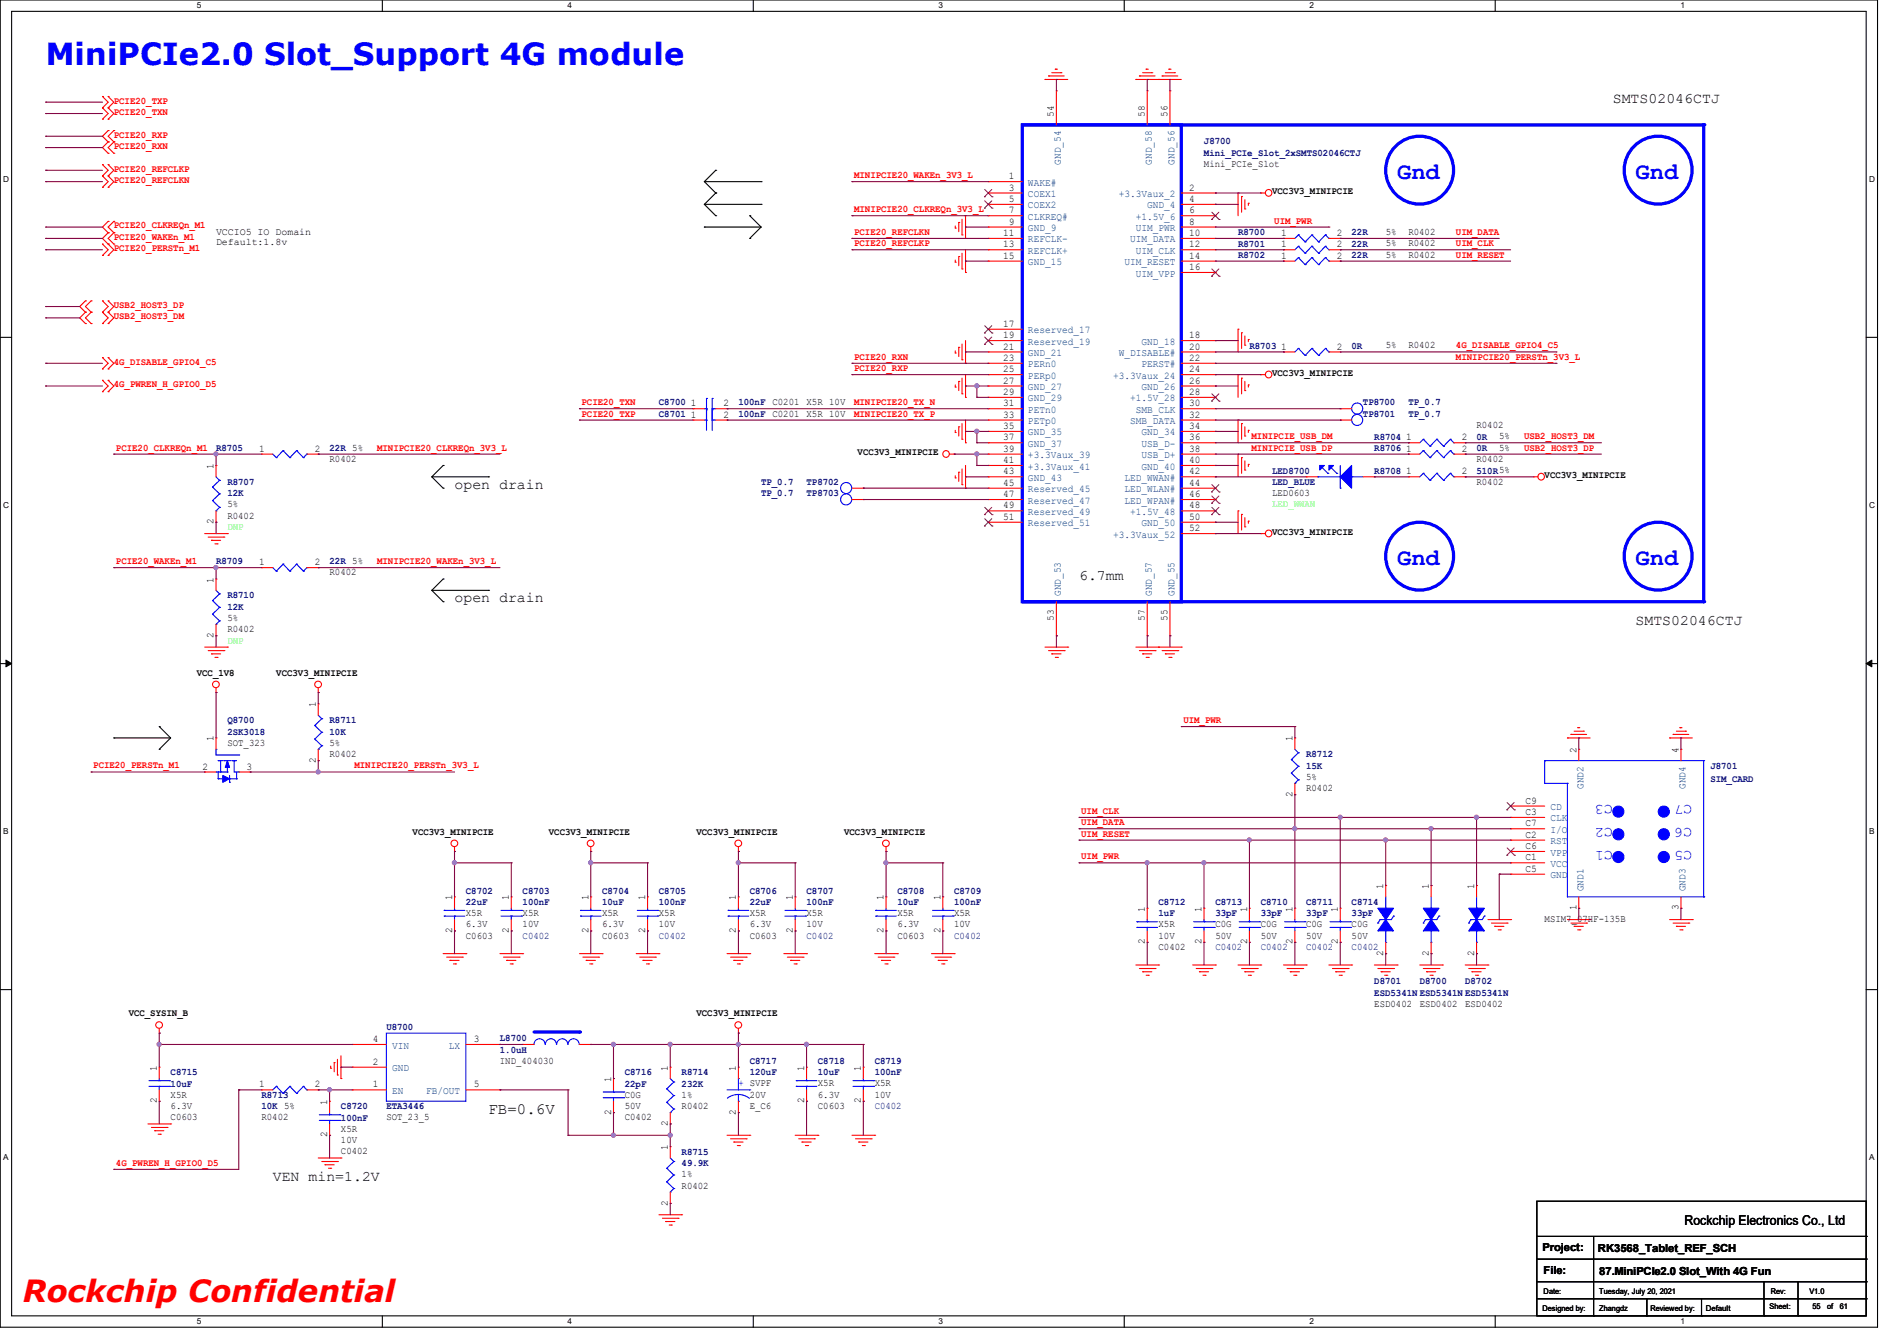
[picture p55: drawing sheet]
<svg xmlns="http://www.w3.org/2000/svg" width="297mm" height="210mm" viewBox="0 0 297 210" stroke-linecap="round" stroke-linejoin="round" font-family="sans-serif">
<defs><g id="words">
<text font-size="4.8" fill="#00f" x="7.2" y="10.2">MiniPCIe2.0 Slot_Support 4G module</text>
<text font-size="4.8" fill="#f00" x="3.6" y="204">Rockchip Confidential</text>
<g font-size="3.7" fill="#00f">
<text x="218.7" y="28.1">Gnd</text>
<text x="256.1" y="28.1">Gnd</text>
<text x="218.7" y="88.5">Gnd</text>
<text x="256.1" y="88.5">Gnd</text>
</g>
<text font-size="2.5" x="76.5" y="174.4">FB=0.6V</text>
<g font-size="2.3">
<text x="252.5" y="16.1">SMTS02046CTJ</text>
<text x="71.2" y="76.5">open drain</text>
<text x="71.2" y="94.3">open drain</text>
<text x="169" y="90.8">6.7mm</text>
<text x="256.1" y="97.9">SMTS02046CTJ</text>
<text x="42.7" y="185">VEN min=1.2V</text>
</g>
<g font-size="2.3" fill="#00f">
<text x="252.5" y="126.1" transform="rotate(-180 252.5 126.1)">C3</text>
<text x="252.5" y="129.7" transform="rotate(-180 252.5 129.7)">C2</text>
<text x="265" y="129.7" transform="rotate(-180 265 129.7)">C6</text>
<text x="265" y="126.1" transform="rotate(-180 265 126.1)">C7</text>
<text x="252.5" y="133.2" transform="rotate(-180 252.5 133.2)">C1</text>
<text x="265" y="133.2" transform="rotate(-180 265 133.2)">C5</text>
</g>
<text font-size="2.1" x="263.7" y="191.9">Rockchip Electronics Co., Ltd</text>
<g font-size="1.7">
<text x="241.5" y="196">Project:</text>
<text x="250.2" y="196.1">RK3568_Tablet_REF_SCH</text>
<text x="241.7" y="199.5">File:</text>
<text x="250.4" y="199.7">87.MiniPCIe2.0 Slot_With 4G Fun</text>
</g>
<g font-size="1.6" fill="#f00">
<text x="17.8" y="16.2">PCIE20_TXP</text>
<text x="17.8" y="18">PCIE20_TXN</text>
<text x="17.8" y="21.5">PCIE20_RXP</text>
<text x="17.8" y="23.3">PCIE20_RXN</text>
<text x="17.8" y="26.9">PCIE20_REFCLKP</text>
<text x="17.8" y="28.7">PCIE20_REFCLKN</text>
<text x="133.7" y="27.9">MINIPCIE20_WAKEn_3V3_L</text>
<text x="17.8" y="35.8">PCIE20_CLKREQn_M1</text>
<text x="133.7" y="33.2">MINIPCIE20_CLKREQn_3V3_L</text>
<text x="199.5" y="35">UIM_PWR</text>
<text x="17.8" y="37.5">PCIE20_WAKEn_M1</text>
<text x="17.8" y="39.3">PCIE20_PERSTn_M1</text>
<text x="133.7" y="36.8">PCIE20_REFCLKN</text>
<text x="133.7" y="38.6">PCIE20_REFCLKP</text>
<text x="228" y="36.8">UIM_DATA</text>
<text x="228" y="40.3">UIM_RESET</text>
<text x="228" y="38.6">UIM_CLK</text>
<text x="17.8" y="48.2">USB2_HOST3_DP</text>
<text x="17.8" y="50">USB2_HOST3_DM</text>
<text x="17.8" y="57.1">4G_DISABLE_GPIO4_C5</text>
<text x="133.7" y="56.3">PCIE20_RXN</text>
<text x="133.7" y="58.1">PCIE20_RXP</text>
<text x="228" y="56.3">MINIPCIE20_PERSTn_3V3_L</text>
<text x="228" y="54.6">4G_DISABLE_GPIO4_C5</text>
<text x="17.8" y="60.7">4G_PWREN_H_GPIO0_D5</text>
<text x="91.1" y="63.5">PCIE20_TXN</text>
<text x="91.1" y="65.2">PCIE20_TXP</text>
<text x="133.7" y="65.2">MINIPCIE20_TX_P</text>
<text x="133.7" y="63.5">MINIPCIE20_TX_N</text>
<text x="18.2" y="70.6">PCIE20_CLKREQn_M1</text>
<text x="59.1" y="70.6">MINIPCIE20_CLKREQn_3V3_L</text>
<text x="196" y="68.8">MINIPCIE_USB_DM</text>
<text x="196" y="70.6">MINIPCIE_USB_DP</text>
<text x="238.6" y="70.6">USB2_HOST3_DP</text>
<text x="238.6" y="68.8">USB2_HOST3_DM</text>
<text x="18.2" y="88.3">PCIE20_WAKEn_M1</text>
<text x="59.1" y="88.3">MINIPCIE20_WAKEn_3V3_L</text>
<text x="185.3" y="113.2">UIM_PWR</text>
<text x="14.6" y="120.4">PCIE20_PERSTn_M1</text>
<text x="55.5" y="120.4">MINIPCIE20_PERSTn_3V3_L</text>
<text x="169.3" y="129.2">UIM_DATA</text>
<text x="169.3" y="127.5">UIM_CLK</text>
<text x="169.3" y="131">UIM_RESET</text>
<text x="169.3" y="134.6">UIM_PWR</text>
<text x="18.2" y="182.6">4G_PWREN_H_GPIO0_D5</text>
</g>
<g font-size="1.6">
<text x="165" y="18.3" transform="rotate(-90 165 18.3)">54</text>
<text x="179.2" y="18.3" transform="rotate(-90 179.2 18.3)">58</text>
<text x="182.8" y="18.3" transform="rotate(-90 182.8 18.3)">56</text>
<text x="157.9" y="28.1">1</text>
<text x="157.9" y="29.8">3</text>
<text x="186.2" y="29.8">2</text>
<text x="188.5" y="26.1">Mini_PCIe_Slot</text>
<text x="157.9" y="31.6">5</text>
<text x="157.9" y="33.4">7</text>
<text x="157.9" y="35.2">9</text>
<text x="186.2" y="31.6">4</text>
<text x="186.2" y="33.4">6</text>
<text x="186.2" y="35.2">8</text>
<text x="199.2" y="30.4">VCC3V3_MINIPCIE</text>
<text x="33.8" y="36.8">VCCIO5 IO Domain</text>
<text x="33.8" y="38.4">Default:1.8v</text>
<text x="157.1" y="37">11</text>
<text x="157.1" y="38.7">13</text>
<text x="157.1" y="40.5">15</text>
<text x="186.2" y="37">10</text>
<text x="186.2" y="38.7">12</text>
<text x="186.2" y="40.5">14</text>
<text x="200.6" y="37">1</text>
<text x="200.6" y="38.7">1</text>
<text x="200.6" y="40.5">1</text>
<text x="209.3" y="37">2</text>
<text x="209.3" y="38.7">2</text>
<text x="209.3" y="40.5">2</text>
<text x="217" y="36.8">5%</text>
<text x="217" y="38.6">5%</text>
<text x="217" y="40.3">5%</text>
<text x="220.5" y="36.8">R0402</text>
<text x="220.5" y="38.6">R0402</text>
<text x="220.5" y="40.3">R0402</text>
<text x="186.2" y="42.3">16</text>
<text x="157.1" y="51.2">17</text>
<text x="157.1" y="53">19</text>
<text x="186.2" y="53">18</text>
<text x="157.1" y="54.7">21</text>
<text x="157.1" y="56.5">23</text>
<text x="157.1" y="58.3">25</text>
<text x="186.2" y="54.7">20</text>
<text x="186.2" y="56.5">22</text>
<text x="186.2" y="58.3">24</text>
<text x="199.2" y="58.9">VCC3V3_MINIPCIE</text>
<text x="200.6" y="54.7">1</text>
<text x="209.3" y="54.7">2</text>
<text x="217" y="54.6">5%</text>
<text x="220.5" y="54.6">R0402</text>
<text x="108.2" y="63.6">1</text>
<text x="108.2" y="65.4">1</text>
<text x="113.3" y="63.6">2</text>
<text x="113.3" y="65.4">2</text>
<text x="120.9" y="63.5">C0201</text>
<text x="120.9" y="65.2">C0201</text>
<text x="126.3" y="63.5">X5R 10V</text>
<text x="126.3" y="65.2">X5R 10V</text>
<text x="157.1" y="60.1">27</text>
<text x="157.1" y="61.8">29</text>
<text x="157.1" y="63.6">31</text>
<text x="157.1" y="65.4">33</text>
<text x="186.2" y="60.1">26</text>
<text x="186.2" y="61.8">28</text>
<text x="186.2" y="63.6">30</text>
<text x="186.2" y="65.4">32</text>
<text x="40.6" y="70.7">1</text>
<text x="49.3" y="70.7">2</text>
<text x="134.3" y="71.3">VCC3V3_MINIPCIE</text>
<text x="157.1" y="67.2">35</text>
<text x="157.1" y="69">37</text>
<text x="157.1" y="70.7">39</text>
<text x="186.2" y="67.2">34</text>
<text x="186.2" y="69">36</text>
<text x="186.2" y="70.7">38</text>
<text x="220.2" y="69">1</text>
<text x="220.2" y="70.7">1</text>
<text x="228.9" y="69">2</text>
<text x="228.9" y="70.7">2</text>
<text x="231.2" y="67">R0402</text>
<text x="234.7" y="68.8">5%</text>
<text x="234.7" y="70.6">5%</text>
<text x="33.4" y="73.4" transform="rotate(-90 33.4 73.4)">1</text>
<text x="51.6" y="72.3">R0402</text>
<text x="157.1" y="72.5">41</text>
<text x="157.1" y="74.3">43</text>
<text x="157.1" y="76.1">45</text>
<text x="157.1" y="77.9">47</text>
<text x="186.2" y="72.5">40</text>
<text x="186.2" y="74.3">42</text>
<text x="186.2" y="76.1">44</text>
<text x="186.2" y="77.9">46</text>
<text x="199.2" y="77.7">LED0603</text>
<text x="220.2" y="74.3">1</text>
<text x="228.9" y="74.3">2</text>
<text x="231.2" y="75.9">R0402</text>
<text x="231.2" y="72.3">R0402</text>
<text x="241.8" y="74.9">VCC3V3_MINIPCIE</text>
<text x="33.4" y="82.1" transform="rotate(-90 33.4 82.1)">2</text>
<text x="35.6" y="81.2">R0402</text>
<text x="35.6" y="79.5">5%</text>
<text x="157.1" y="79.6">49</text>
<text x="157.1" y="81.4">51</text>
<text x="186.2" y="79.6">48</text>
<text x="186.2" y="81.4">50</text>
<text x="186.2" y="83.2">52</text>
<text x="199.2" y="83.8">VCC3V3_MINIPCIE</text>
<text x="40.6" y="88.5">1</text>
<text x="49.3" y="88.5">2</text>
<text x="33.4" y="91.2" transform="rotate(-90 33.4 91.2)">1</text>
<text x="51.6" y="90.1">R0402</text>
<text x="33.4" y="99.9" transform="rotate(-90 33.4 99.9)">2</text>
<text x="35.6" y="99">R0402</text>
<text x="35.6" y="97.2">5%</text>
<text x="165" y="97.2" transform="rotate(-90 165 97.2)">53</text>
<text x="179.2" y="97.2" transform="rotate(-90 179.2 97.2)">57</text>
<text x="182.8" y="97.2" transform="rotate(-90 182.8 97.2)">55</text>
<text x="30.8" y="105.8">VCC_1V8</text>
<text x="43.3" y="105.8">VCC3V3_MINIPCIE</text>
<text x="49.4" y="110.8" transform="rotate(-90 49.4 110.8)">1</text>
<text x="33.4" y="116.1" transform="rotate(-90 33.4 116.1)">1</text>
<text x="35.6" y="116.8">SOT_323</text>
<text x="49.4" y="119.5" transform="rotate(-90 49.4 119.5)">2</text>
<text x="51.6" y="118.6">R0402</text>
<text x="51.6" y="116.8">5%</text>
<text x="202.4" y="116.1" transform="rotate(-90 202.4 116.1)">1</text>
<text x="246.8" y="117.9" transform="rotate(-90 246.8 117.9)">2</text>
<text x="262.8" y="117.9" transform="rotate(-90 262.8 117.9)">4</text>
<text x="31.7" y="120.5">2</text>
<text x="38.6" y="120.5">3</text>
<text x="202.4" y="124.8" transform="rotate(-90 202.4 124.8)">2</text>
<text x="204.5" y="123.9">R0402</text>
<text x="204.5" y="122.1">5%</text>
<text x="238.8" y="125.9">C9</text>
<text x="64.6" y="130.7">VCC3V3_MINIPCIE</text>
<text x="85.9" y="130.7">VCC3V3_MINIPCIE</text>
<text x="109" y="130.7">VCC3V3_MINIPCIE</text>
<text x="132.2" y="130.7">VCC3V3_MINIPCIE</text>
<text x="238.8" y="131.2">C2</text>
<text x="238.8" y="127.6">C3</text>
<text x="238.8" y="129.4">C7</text>
<text x="238.8" y="134.7">C1</text>
<text x="238.8" y="136.5">C5</text>
<text x="238.8" y="133">C6</text>
<text x="70.8" y="141" transform="rotate(-90 70.8 141)">1</text>
<text x="72.9" y="143.5">X5R</text>
<text x="79.7" y="141" transform="rotate(-90 79.7 141)">1</text>
<text x="81.8" y="143.5">X5R</text>
<text x="92.1" y="141" transform="rotate(-90 92.1 141)">1</text>
<text x="94.3" y="143.5">X5R</text>
<text x="101" y="141" transform="rotate(-90 101 141)">1</text>
<text x="103.2" y="143.5">X5R</text>
<text x="115.2" y="141" transform="rotate(-90 115.2 141)">1</text>
<text x="117.4" y="143.5">X5R</text>
<text x="124.1" y="141" transform="rotate(-90 124.1 141)">1</text>
<text x="126.3" y="143.5">X5R</text>
<text x="138.3" y="141" transform="rotate(-90 138.3 141)">1</text>
<text x="140.5" y="143.5">X5R</text>
<text x="147.2" y="141" transform="rotate(-90 147.2 141)">1</text>
<text x="149.4" y="143.5">X5R</text>
<text x="179.2" y="142.8" transform="rotate(-90 179.2 142.8)">1</text>
<text x="188.1" y="142.8" transform="rotate(-90 188.1 142.8)">1</text>
<text x="195.2" y="142.8" transform="rotate(-90 195.2 142.8)">1</text>
<text x="202.4" y="142.8" transform="rotate(-90 202.4 142.8)">1</text>
<text x="209.5" y="142.8" transform="rotate(-90 209.5 142.8)">1</text>
<text x="216.6" y="139.2" transform="rotate(-90 216.6 139.2)">1</text>
<text x="223.7" y="139.2" transform="rotate(-90 223.7 139.2)">1</text>
<text x="230.8" y="139.2" transform="rotate(-90 230.8 139.2)">1</text>
<text x="246.8" y="142.6" transform="rotate(-90 246.8 142.6)">1</text>
<text x="262.8" y="142.6" transform="rotate(-90 262.8 142.6)">3</text>
<text x="70.8" y="146.1" transform="rotate(-90 70.8 146.1)">2</text>
<text x="72.9" y="147">C0603</text>
<text x="72.9" y="145.2">6.3V</text>
<text x="79.7" y="146.1" transform="rotate(-90 79.7 146.1)">2</text>
<text x="81.8" y="145.2">10V</text>
<text x="92.1" y="146.1" transform="rotate(-90 92.1 146.1)">2</text>
<text x="94.3" y="147">C0603</text>
<text x="94.3" y="145.2">6.3V</text>
<text x="101" y="146.1" transform="rotate(-90 101 146.1)">2</text>
<text x="103.2" y="145.2">10V</text>
<text x="115.2" y="146.1" transform="rotate(-90 115.2 146.1)">2</text>
<text x="117.4" y="147">C0603</text>
<text x="117.4" y="145.2">6.3V</text>
<text x="124.1" y="146.1" transform="rotate(-90 124.1 146.1)">2</text>
<text x="126.3" y="145.2">10V</text>
<text x="138.3" y="146.1" transform="rotate(-90 138.3 146.1)">2</text>
<text x="140.5" y="147">C0603</text>
<text x="140.5" y="145.2">6.3V</text>
<text x="147.2" y="146.1" transform="rotate(-90 147.2 146.1)">2</text>
<text x="149.4" y="145.2">10V</text>
<text x="179.2" y="147.9" transform="rotate(-90 179.2 147.9)">2</text>
<text x="181.4" y="148.8">C0402</text>
<text x="181.4" y="145.2">X5R</text>
<text x="181.4" y="147">10V</text>
<text x="188.1" y="147.9" transform="rotate(-90 188.1 147.9)">2</text>
<text x="190.3" y="145.2">C0G</text>
<text x="190.3" y="147">50V</text>
<text x="195.2" y="147.9" transform="rotate(-90 195.2 147.9)">2</text>
<text x="197.4" y="145.2">C0G</text>
<text x="197.4" y="147">50V</text>
<text x="202.4" y="147.9" transform="rotate(-90 202.4 147.9)">2</text>
<text x="204.5" y="145.2">C0G</text>
<text x="204.5" y="147">50V</text>
<text x="209.5" y="147.9" transform="rotate(-90 209.5 147.9)">2</text>
<text x="211.6" y="145.2">C0G</text>
<text x="211.6" y="147">50V</text>
<text x="216.6" y="149.7" transform="rotate(-90 216.6 149.7)">2</text>
<text x="223.7" y="149.7" transform="rotate(-90 223.7 149.7)">2</text>
<text x="230.8" y="149.7" transform="rotate(-90 230.8 149.7)">2</text>
<text x="241.8" y="144.4">MSIM7_07HF-135B</text>
<text x="20.2" y="159.2">VCC_SYSIN_B</text>
<text x="109" y="159.2">VCC3V3_MINIPCIE</text>
<text x="215.2" y="157.7">ESD0402</text>
<text x="222.3" y="157.7">ESD0402</text>
<text x="229.4" y="157.7">ESD0402</text>
<text x="24.6" y="167.7" transform="rotate(-90 24.6 167.7)">1</text>
<text x="58.4" y="166.8">2</text>
<text x="58.4" y="163.2">4</text>
<text x="74.2" y="163.2">3</text>
<text x="78.3" y="166.6">IND_404030</text>
<text x="104.6" y="167.7" transform="rotate(-90 104.6 167.7)">1</text>
<text x="115.2" y="167.7" transform="rotate(-90 115.2 167.7)">1</text>
<text x="125.9" y="167.7" transform="rotate(-90 125.9 167.7)">1</text>
<text x="134.8" y="167.7" transform="rotate(-90 134.8 167.7)">1</text>
<text x="24.6" y="172.8" transform="rotate(-90 24.6 172.8)">2</text>
<text x="26.7" y="171.9">X5R</text>
<text x="26.7" y="173.7">6.3V</text>
<text x="40.6" y="170.3">1</text>
<text x="49.3" y="170.3">2</text>
<text x="51.2" y="173" transform="rotate(-90 51.2 173)">1</text>
<text x="58.4" y="170.3">1</text>
<text x="74.2" y="170.3">5</text>
<text x="95.7" y="169.5" transform="rotate(-90 95.7 169.5)">1</text>
<text x="97.8" y="173.7">50V</text>
<text x="97.8" y="171.9">C0G</text>
<text x="106.7" y="173.7">R0402</text>
<text x="106.7" y="171.9">1%</text>
<text x="117.4" y="173.7">E_C6</text>
<text x="117.4" y="171.9">20V</text>
<text x="125.9" y="172.8" transform="rotate(-90 125.9 172.8)">2</text>
<text x="128.1" y="173.7">C0603</text>
<text x="128.1" y="170.1">X5R</text>
<text x="128.1" y="171.9">6.3V</text>
<text x="134.8" y="172.8" transform="rotate(-90 134.8 172.8)">2</text>
<text x="136.9" y="170.1">X5R</text>
<text x="136.9" y="171.9">10V</text>
<text x="26.7" y="175.5">C0603</text>
<text x="40.9" y="175.5">R0402</text>
<text x="51.2" y="178.1" transform="rotate(-90 51.2 178.1)">2</text>
<text x="53.4" y="177.2">X5R</text>
<text x="53.4" y="179">10V</text>
<text x="60.5" y="175.5">SOT_23_5</text>
<text x="95.7" y="174.6" transform="rotate(-90 95.7 174.6)">2</text>
<text x="97.8" y="175.5">C0402</text>
<text x="104.6" y="176.4" transform="rotate(-90 104.6 176.4)">2</text>
<text x="115.2" y="174.6" transform="rotate(-90 115.2 174.6)">2</text>
<text x="53.4" y="180.8">C0402</text>
<text x="104.6" y="180.1" transform="rotate(-90 104.6 180.1)">1</text>
<text x="106.7" y="184.4">1%</text>
<text x="104.6" y="188.8" transform="rotate(-90 104.6 188.8)">2</text>
<text x="106.7" y="186.1">R0402</text>
</g>
<g font-size="1.6" fill="#000080">
<text x="188.5" y="22.6">J8700</text>
<text x="188.5" y="24.4">Mini_PCIe_Slot_2xSMTS02046CTJ</text>
<text x="193.8" y="36.8">R8700</text>
<text x="193.8" y="38.6">R8701</text>
<text x="193.8" y="40.4">R8702</text>
<text x="211.6" y="36.8">22R</text>
<text x="211.6" y="38.6">22R</text>
<text x="211.6" y="40.4">22R</text>
<text x="195.6" y="54.6">R8703</text>
<text x="211.6" y="54.6">0R</text>
<text x="103.2" y="63.5">C8700</text>
<text x="103.2" y="65.3">C8701</text>
<text x="115.6" y="63.5">100nF</text>
<text x="115.6" y="65.3">100nF</text>
<text x="213.4" y="63.5">TP8700</text>
<text x="213.4" y="65.3">TP8701</text>
<text x="220.5" y="63.5">TP_0.7</text>
<text x="220.5" y="65.3">TP_0.7</text>
<text x="33.8" y="70.6">R8705</text>
<text x="51.6" y="70.6">22R 5%</text>
<text x="215.2" y="68.8">R8704</text>
<text x="215.2" y="70.6">R8706</text>
<text x="231.2" y="68.8">0R</text>
<text x="231.2" y="70.6">0R</text>
<text x="35.6" y="75.9">R8707</text>
<text x="35.6" y="77.7">12K</text>
<text x="119.2" y="75.9">TP_0.7</text>
<text x="119.2" y="77.7">TP_0.7</text>
<text x="126.3" y="75.9">TP8702</text>
<text x="126.3" y="77.7">TP8703</text>
<text x="199.2" y="74.2">LED8700</text>
<text x="199.2" y="75.9">LED_BLUE</text>
<text x="215.2" y="74.2">R8708</text>
<text x="231.2" y="74.2">510R5%</text>
<text x="33.8" y="88.4">R8709</text>
<text x="51.6" y="88.4">22R 5%</text>
<text x="35.6" y="93.7">R8710</text>
<text x="35.6" y="95.5">12K</text>
<text x="35.6" y="113.3">Q8700</text>
<text x="51.6" y="113.3">R8711</text>
<text x="35.6" y="115.1">2SK3018</text>
<text x="51.6" y="115.1">10K</text>
<text x="204.5" y="118.6">R8712</text>
<text x="204.5" y="120.4">15K</text>
<text x="267.8" y="120.4">J8701</text>
<text x="267.8" y="122.5">SIM_CARD</text>
<text x="72.9" y="140">C8702</text>
<text x="72.9" y="141.7">22uF</text>
<text x="81.8" y="140">C8703</text>
<text x="81.8" y="141.7">100nF</text>
<text x="94.3" y="140">C8704</text>
<text x="94.3" y="141.7">10uF</text>
<text x="103.2" y="140">C8705</text>
<text x="103.2" y="141.7">100nF</text>
<text x="117.4" y="140">C8706</text>
<text x="117.4" y="141.7">22uF</text>
<text x="126.3" y="140">C8707</text>
<text x="126.3" y="141.7">100nF</text>
<text x="140.5" y="140">C8708</text>
<text x="140.5" y="141.7">10uF</text>
<text x="149.4" y="140">C8709</text>
<text x="149.4" y="141.7">100nF</text>
<text x="181.4" y="141.7">C8712</text>
<text x="181.4" y="143.5">1uF</text>
<text x="190.3" y="141.7">C8713</text>
<text x="190.3" y="143.5">33pF</text>
<text x="197.4" y="141.7">C8710</text>
<text x="197.4" y="143.5">33pF</text>
<text x="204.5" y="141.7">C8711</text>
<text x="204.5" y="143.5">33pF</text>
<text x="211.6" y="141.7">C8714</text>
<text x="211.6" y="143.5">33pF</text>
<text x="81.8" y="147">C0402</text>
<text x="103.2" y="147">C0402</text>
<text x="126.3" y="147">C0402</text>
<text x="149.4" y="147">C0402</text>
<text x="190.3" y="148.8">C0402</text>
<text x="197.4" y="148.8">C0402</text>
<text x="204.5" y="148.8">C0402</text>
<text x="211.6" y="148.8">C0402</text>
<text x="215.2" y="154.2">D8701</text>
<text x="215.2" y="156">ESD5341N ESD5341N ESD5341N</text>
<text x="222.3" y="154.2">D8700</text>
<text x="229.4" y="154.2">D8702</text>
<text x="60.5" y="161.3">U8700</text>
<text x="78.3" y="163.1">L8700</text>
<text x="78.3" y="164.8">1.0uH</text>
<text x="117.4" y="166.6">C8717</text>
<text x="128.1" y="166.6">C8718</text>
<text x="136.9" y="166.6">C8719</text>
<text x="26.7" y="168.4">C8715</text>
<text x="26.7" y="170.2">10uF</text>
<text x="40.9" y="172">R8713</text>
<text x="40.9" y="173.7">10K 5%</text>
<text x="53.4" y="173.7">C8720</text>
<text x="60.5" y="173.7">ETA3446</text>
<text x="97.8" y="168.4">C8716</text>
<text x="97.8" y="170.2">22pF</text>
<text x="106.7" y="168.4">R8714</text>
<text x="106.7" y="170.2">232K</text>
<text x="117.4" y="168.4">120uF</text>
<text x="128.1" y="168.4">10uF</text>
<text x="136.9" y="168.4">100nF</text>
<text x="136.9" y="173.7">C0402</text>
<text x="53.4" y="175.5">100nF</text>
<text x="106.7" y="180.8">R8715</text>
<text x="106.7" y="182.6">49.9K</text>
</g>
<g font-size="1.6" fill="#004080">
<text x="161" y="29.1">WAKE#</text>
<text x="166.1" y="25.8" transform="rotate(-90 166.1 25.8)">GND_54</text>
<text x="180.3" y="25.8" transform="rotate(-90 180.3 25.8)">GND_58</text>
<text x="183.9" y="25.8" transform="rotate(-90 183.9 25.8)">GND_56</text>
<text x="161" y="30.9">COEX1</text>
<text x="161" y="32.6">COEX2</text>
<text x="161" y="34.4">CLKREQ#</text>
<text x="175.2" y="30.9">+3.3Vaux_2</text>
<text x="177.8" y="34.4">+1.5V_6</text>
<text x="179.6" y="32.6">GND_4</text>
<text x="161" y="36.2">GND_9</text>
<text x="161" y="38">REFCLK-</text>
<text x="161" y="39.8">REFCLK+</text>
<text x="161" y="41.5">GND_15</text>
<text x="176.1" y="41.5">UIM_RESET</text>
<text x="177" y="38">UIM_DATA</text>
<text x="177.8" y="36.2">UIM_PWR</text>
<text x="177.8" y="39.8">UIM_CLK</text>
<text x="177.8" y="43.3">UIM_VPP</text>
<text x="161" y="52.2">Reserved_17</text>
<text x="161" y="54">Reserved_19</text>
<text x="178.7" y="54">GND_18</text>
<text x="161" y="55.8">GND_21</text>
<text x="161" y="57.5">PERn0</text>
<text x="161" y="59.3">PERp0</text>
<text x="174.3" y="59.3">+3.3Vaux_24</text>
<text x="175.2" y="55.8">W_DISABLE#</text>
<text x="178.7" y="57.5">PERST#</text>
<text x="161" y="61.1">GND_27</text>
<text x="161" y="62.9">GND_29</text>
<text x="161" y="64.6">PETn0</text>
<text x="177" y="62.9">+1.5V_28</text>
<text x="177.8" y="64.6">SMB_CLK</text>
<text x="178.7" y="61.1">GND_26</text>
<text x="161" y="66.4">PETp0</text>
<text x="161" y="68.2">GND_35</text>
<text x="161" y="70">GND_37</text>
<text x="161" y="71.8">+3.3Vaux_39</text>
<text x="177" y="66.4">SMB_DATA</text>
<text x="178.7" y="68.2">GND_34</text>
<text x="178.7" y="70">USB_D-</text>
<text x="178.7" y="71.8">USB_D+</text>
<text x="161" y="73.5">+3.3Vaux_41</text>
<text x="161" y="75.3">GND_43</text>
<text x="161" y="77.1">Reserved_45</text>
<text x="176.1" y="75.3">LED_WWAN#</text>
<text x="176.1" y="77.1">LED_WLAN#</text>
<text x="178.7" y="73.5">GND_40</text>
<text x="161" y="78.9">Reserved_47</text>
<text x="161" y="80.6">Reserved_49</text>
<text x="161" y="82.4">Reserved_51</text>
<text x="176.1" y="78.9">LED_WPAN#</text>
<text x="177" y="80.6">+1.5V_48</text>
<text x="178.7" y="82.4">GND_50</text>
<text x="174.3" y="84.2">+3.3Vaux_52</text>
<text x="166.1" y="93.3" transform="rotate(-90 166.1 93.3)">GND_53</text>
<text x="180.3" y="93.3" transform="rotate(-90 180.3 93.3)">GND_57</text>
<text x="183.9" y="93.3" transform="rotate(-90 183.9 93.3)">GND_55</text>
<text x="247.9" y="123.6" transform="rotate(-90 247.9 123.6)">GND2</text>
<text x="263.9" y="123.6" transform="rotate(-90 263.9 123.6)">GND4</text>
<text x="242.7" y="128.7">CLK</text>
<text x="242.7" y="130.4">I/O</text>
<text x="242.7" y="126.9">CD</text>
<text x="242.7" y="135.8">VCC</text>
<text x="242.7" y="132.2">RST</text>
<text x="242.7" y="137.5">GND</text>
<text x="242.7" y="134">VPP</text>
<text x="247.9" y="139.6" transform="rotate(-90 247.9 139.6)">GND1</text>
<text x="263.9" y="139.6" transform="rotate(-90 263.9 139.6)">GND3</text>
<text x="61.4" y="167.8">GND</text>
<text x="61.4" y="164.2">VIN</text>
<text x="70.3" y="164.2">LX</text>
<text x="61.4" y="171.3">EN</text>
<text x="66.7" y="171.3">FB/OUT</text>
</g>
<g font-size="1.6" fill="#0f0">
<text x="35.6" y="83">DNP</text>
<text x="199.2" y="79.5">LED_WWAN</text>
<text x="35.6" y="100.8">DNP</text>
</g>
<text font-size="1.6" fill="#00f" x="115.6" y="170.1">+ SVPF</text>
<g font-size="1.3">
<text x="30.8" y="1.3">5</text>
<text x="88.9" y="1.3">4</text>
<text x="146.9" y="1.3">3</text>
<text x="205" y="1.3">2</text>
<text x="263.1" y="1.3">1</text>
<text x=".5" y="28.4">D</text>
<text x="292.7" y="28.4">D</text>
<text x=".5" y="79.5">C</text>
<text x="292.7" y="79.5">C</text>
<text x=".5" y="130.6">B</text>
<text x="292.7" y="130.6">B</text>
<text x=".5" y="181.7">A</text>
<text x="292.7" y="181.7">A</text>
<text x="30.8" y="207.4">5</text>
<text x="88.9" y="207.4">4</text>
<text x="146.9" y="207.4">3</text>
<text x="205" y="207.4">2</text>
<text x="263.1" y="207.4">1</text>
</g>
<g font-size="1.2">
<text x="241.7" y="202.6">Date:</text>
<text x="250.4" y="202.6">Tuesday, July 20, 2021</text>
<text x="277.2" y="202.6">Rev:</text>
<text x="283.3" y="202.6">V1.0</text>
<text x="241.5" y="205.3">Designed by:</text>
<text x="250.4" y="205.3">Zhangdz</text>
<text x="258.4" y="205.3">Reviewed by:</text>
<text x="267.1" y="205.3">Default</text>
<text x="277.1" y="205.1">Sheet:</text>
<text x="283.8" y="205.1">55</text>
<text x="286.1" y="205.1">of</text>
<text x="288.1" y="205.1">61</text>
</g>
</g></defs>
<path d="M0 0h294v207.9h-294zM1.8 1.8h290.4v204.3h-290.4z" fill="none" stroke="#000" stroke-width=".17"/>
<g fill="#fff">
<path d="M30.8 .2h.7v1.4h-.7z"/>
<path d="M30.8 206.2h.7v1.4h-.7z"/>
</g>
<path d="M59.9 0v1.8M59.9 206.1v1.8" fill="none" stroke="#000" stroke-width=".17"/>
<g fill="#fff">
<path d="M88.9 .2h.6v1.4h-.6z"/>
<path d="M88.9 206.2h.6v1.4h-.6z"/>
</g>
<path d="M117.9 0v1.8M117.9 206.1v1.8" fill="none" stroke="#000" stroke-width=".17"/>
<g fill="#fff">
<path d="M146.9 .2h.7v1.4h-.7z"/>
<path d="M146.9 206.2h.7v1.4h-.7z"/>
</g>
<path d="M176 0v1.8M176 206.1v1.8" fill="none" stroke="#000" stroke-width=".17"/>
<g fill="#fff">
<path d="M205 .2h.7v1.4h-.7z"/>
<path d="M205 206.2h.7v1.4h-.7z"/>
</g>
<path d="M234.1 0v1.8M234.1 206.1v1.8" fill="none" stroke="#000" stroke-width=".17"/>
<g fill="#fff">
<path d="M263.1 .2h.7v1.4h-.7z"/>
<path d="M263.1 206.2h.7v1.4h-.7z"/>
<path d="M.5 27.3h.9v1.4h-.9z"/>
<path d="M292.7 27.3h.8v1.4h-.8z"/>
<path d="M.5 78.4h.9v1.4h-.9z"/>
<path d="M292.7 78.4h.8v1.4h-.8z"/>
</g>
<path d="M0 52.8h1.8M292.2 52.8h1.8" fill="none" stroke="#000" stroke-width=".17"/>
<g fill="#fff">
<path d="M.5 129.5h.8v1.4h-.8z"/>
<path d="M292.7 129.5h.8v1.4h-.8z"/>
</g>
<path d="M0 103.9h1.8M292.2 103.9h1.8" fill="none" stroke="#000" stroke-width=".17"/>
<path d="M.9 103.4l.9 .5-.9 .5zM292.2 103.9l.9-.5v1z" fill="#000" stroke="#000" stroke-width=".16"/>
<g fill="#fff">
<path d="M.5 180.5h.8v1.4h-.8z"/>
<path d="M292.7 180.5h.8v1.4h-.8z"/>
</g>
<path d="M0 155h1.8M292.2 155h1.8" fill="none" stroke="#000" stroke-width=".17"/>
<g fill="none" stroke="#00f" stroke-width=".51">
<path d="M160.1 19.6h106.6"/>
<circle cx="222.3" cy="26.6" r="5.3"/>
<circle cx="222.3" cy="87.1" r="5.3"/>
</g>
<circle cx="266.7" cy="19.6" r=".25" fill="#00f"/>
<path d="M160.1 94.2h106.6" fill="none" stroke="#00f" stroke-width=".51"/>
<circle cx="266.7" cy="94.2" r=".25" fill="#00f"/>
<path d="M266.7 19.6v74.6" fill="none" stroke="#00f" stroke-width=".51"/>
<circle cx="266.7" cy="19.6" r=".25" fill="#00f"/>
<g fill="none" stroke="#00f" stroke-width=".51">
<path d="M83.6 161.6h7.1"/>
<circle cx="259.6" cy="26.6" r="5.3"/>
<circle cx="259.6" cy="87.1" r="5.3"/>
</g>
<g fill="none" stroke="#000" stroke-width=".17">
<path d="M110.3 35.6h.1M110.3 32h8.9M110.3 32l1.8 1.8M110.3 28.4h8.9M110.3 28.4l1.8 1.8M110.3 35.6h8.9M112.1 30.2h.1M112.1 33.8h.1M112.1 26.7h.1M112.1 30.2l-1.8 1.8M112.1 26.7l-1.8 1.7M117.4 33.8h.1"/>
<path d="M117.4 37.3h.1M117.4 33.8l1.8 1.8M119.2 32h.1M119.2 28.4h.1M119.2 35.6l-1.8 1.7M67.6 74.7h8.9M67.6 74.7l1.8 1.8M69.4 72.9h.1M69.4 76.5h.1M69.4 72.9l-1.8 1.8M76.5 74.7h.1M67.6 92.5h8.9"/>
<path d="M67.6 92.5l1.8 1.7M69.4 90.7h.1M69.4 94.2h.1M69.4 90.7l-1.8 1.8M76.5 92.5h.1M17.8 115.6h.1M17.8 115.6h8.9M24.9 117.3h.1M24.9 113.8h.1M24.9 113.8l1.8 1.8M26.7 115.6l-1.8 1.7M240.6 188.1h51.6v18h-51.6z"/>
<path d="M240.6 193.6h51.6M240.6 197.2h51.6M249.5 193.6v12.5M292.2 193.6h.1M292.2 197.2h.1M240.6 200.7h51.6M240.6 203.4h51.6M249.5 206.1h.1M257.9 206.1h.1M257.9 203.4v2.7M266.4 206.1h.1M266.4 203.4v2.7"/>
<path d="M276.2 206.1h.1M276.2 200.7v5.4M281.5 206.1h.1M281.5 200.7v5.4M292.2 200.7h.1M292.2 203.4h.1"/>
</g>
<g fill="none" stroke="#f00" stroke-width=".17">
<path d="M16 16.9h.1M16 15.1h.1M16 18.7h.1M16 15.1l.9 .9-.9 .9M16 16.9l.9 .9-.9 .9M16.9 16.9h.1M16.9 15.1h.1M16.9 18.7h.1M16.9 15.1l.9 .9-.9 .9M16.9 16.9l.9 .9-.9 .9M163.6 12.4h.1M163.6 12.4h3.6"/>
<path d="M164.2 11.9h.1M164.2 11.9h2.4M164.7 11.4h1.4M165.2 10.8h.1M165.2 10.8h.4M166.1 11.4h.1M177.8 12.4h.1M177.8 12.4h7.2M178.4 11.9h.1M178.4 11.9h2.4M178.9 11.4h1.4M179.5 10.8h.1"/>
<path d="M179.5 10.8h.3M180.3 11.4h.1M181.4 12.4h.1M181.9 11.9h.1M181.9 11.9h2.5M182.5 11.4h1.4M183 10.8h.1M183 10.8h.3M183.9 11.4h.1M16 27.6h.1M16 25.8h.1M16 29.3h.1"/>
<path d="M16 38.2h.1M16 25.8l.9 .9-.9 .9M16 27.6l.9 .8-.9 .9M16 38.2l.9 .9-.9 .9M16.9 27.6h.1M16.9 25.8h.1M16.9 29.3h.1M16.9 20.4h.1M16.9 22.2h.1M16.9 24h.1M16.9 34.7h.1M16.9 36.4h.1"/>
<path d="M16.9 38.2h.1M16.9 25.8l.9 .9-.9 .9M16.9 27.6l.9 .8-.9 .9M16.9 20.4l-.9 .9 .9 .9M16.9 22.2l-.9 .9 .9 .9M16.9 34.7l-.9 .9 .9 .8M16.9 36.4l-.9 .9 1.8 1.8-.9 .9M17.8 22.2h.1M17.8 20.4h.1M17.8 24h.1M17.8 36.4h.1M17.8 34.7h.1"/>
<path d="M17.8 38.2h.1M17.8 20.4l-.9 .9 .9 .9M17.8 22.2l-.9 .9 .9 .9M17.8 34.7l-.9 .9 .9 .8M17.8 36.4l-.9 .9 .9 .9M149.6 35.7h.1M149.6 35.4v.3M150.1 34.8h.1M150.1 34.8v1.5M150.6 36.8h.1M150.6 34.3v2.5M150.6 39.7v2.4"/>
<path d="M151.2 37.3h.1M151.2 33.8v3.5M151.2 39.1v3.6M193.8 30.2h.1M193.8 30.2v3.6M194.4 30.8h.1M194.4 30.8v2.4M194.9 32.7h.1M194.9 31.3v1.4M195.5 31.8h.1M195.5 31.8v.4M197.4 30.2h.1"/>
<path d="M197.4 30.2h.7M13.4 47.1h.1M13.4 48.9h.1M13.4 50.7h.1M13.4 47.1l-.9 .9 .9 .9M13.4 48.9l-.9 .9 .9 .9M14.3 48.9h.1M14.3 47.1h.1M14.3 50.7h.1M14.3 47.1l-.9 .9 .9 .9M14.3 48.9l-.9 .9 .9 .9M16 40h.1"/>
<path d="M16 48.9h.1M16 47.1h.1M16 50.7h.1M16 56h.1M16 57.8h.1M16 59.6h.1M16 47.1l.9 .9-.9 .9M16 48.9l.9 .9-.9 .9M16 56l.9 .9-.9 .9M16 59.6l.9 .9-.9 .8M16.9 40h.1M16.9 48.9h.1"/>
<path d="M16.9 47.1h.1M16.9 50.7h.1M16.9 56h.1M16.9 57.8h.1M16.9 59.6h.1M16.9 47.1l.9 .9-.9 .9M16.9 48.9l.9 .9-.9 .9M16.9 56l.9 .9-.9 .9M16.9 59.6l.9 .9-.9 .8M149.6 41.1h.1M149.6 55.3h.1M149.6 40.7v.4"/>
<path d="M149.6 54.9v.4M150.1 40.2h.1M150.1 54.4h.1M150.1 59.7h.1M150.1 40.2v1.4M150.1 54.4v1.4M150.1 59.7v1.5M150.6 42.1h.1M150.6 56.3h.1M150.6 53.9v2.4M150.6 59.2v2.5M151.2 42.7h.1"/>
<path d="M151.2 56.9h.1M151.2 53.3v3.6M151.2 58.7v3.5M193.8 58.7h.1M193.8 51.6h.1M193.8 51.6v3.5M193.8 58.7v3.5M194.4 59.2h.1M194.4 52.1h.1M194.4 52.1v2.5M194.4 59.2v2.5M194.9 54.1h.1"/>
<path d="M194.9 52.6v1.5M194.9 59.7v1.5M195.5 53.2h.1M195.5 53.2v.3M197.4 58.7h.1M197.4 58.7h.7M16 61.3h.1M16.9 61.3h.1M33.8 72.9h.1M33.8 72.9v1.8M148.7 71.1h.7M149.4 71.1h.1"/>
<path d="M149.6 60.6h.1M149.6 67.7h.1M149.6 74.8h.1M149.6 60.3v.3M149.6 67.4v.3M149.6 74.5v.3M150.1 66.8h.1M150.1 74h.1M150.1 66.8v1.5M150.1 74v1.4M150.6 61.7h.1M150.6 68.8h.1"/>
<path d="M150.6 75.9h.1M150.6 66.3v2.5M150.6 73.4v2.5M151.2 62.2h.1M151.2 69.3h.1M151.2 76.5h.1M151.2 65.8v3.5M151.2 72.9v3.6M193.8 71.1h.1M193.8 65.8h.1M193.8 65.8v3.5M193.8 71.1v3.6"/>
<path d="M194.4 71.7h.1M194.4 66.3h.1M194.4 66.3v2.5M194.4 71.7v2.4M194.9 73.6h.1M194.9 68.3h.1M194.9 61.2h.1M194.9 66.8v1.5M194.9 72.2v1.4M195.5 72.7h.1M195.5 67.4h.1M195.5 60.3h.1"/>
<path d="M195.5 60.3v.3M195.5 67.4v.3M195.5 72.7v.4M220.5 69.3h.1M220.5 69.3h1.8M227.6 69.3h1.8M229.4 69.3h.1M240.1 74.7h.1M240.1 74.7h.7M32 83.6h3.6M32.6 84.1h2.5M33.1 84.6h.1"/>
<path d="M33.1 84.6h1.4M33.7 85.2h.3M33.8 81.8h.1M33.8 80v1.8M34 85.2h.1M35.1 84.1h.1M35.6 83.6h.1M193.8 80h.1M193.8 80v3.6M194.4 80.6h.1M194.4 80.6v2.4M194.9 82.5h.1"/>
<path d="M194.9 81.1v1.4M195.5 81.6h.1M195.5 81.6v.4M197.4 83.6h.1M197.4 83.6h.7M32 101.3h3.6M32.6 101.9h2.5M33.1 102.4h.1M33.1 102.4h1.4M33.7 103h.3M33.8 108.5h.1M33.8 107.7v.8"/>
<path d="M34 103h.1M35.1 101.9h.1M35.6 101.3h.1M49.8 108.5h.1M49.8 107.7v.8M163.6 101.3h3.6M164.2 101.9h2.4M164.7 102.4h.1M164.7 102.4h1.4M165.2 103h.4M165.6 103h.1M166.6 101.9h.1"/>
<path d="M167.2 101.3h.1M177.8 101.3h7.2M178.4 101.9h2.4M178.9 102.4h.1M178.9 102.4h1.4M179.5 103h.3M179.8 103h.1M180.8 101.9h.1M181.4 101.3h.1M181.9 101.9h2.5M182.5 102.4h.1M182.5 102.4h1.4"/>
<path d="M183 103h.3M183.3 103h.1M184.4 101.9h.1M185 101.3h.1M245.4 115.6h.1M245.4 115.6h3.6M246 115h.1M246 115h2.4M246.5 114.5h1.4M247 114h.1M247 114h.4M247.9 114.5h.1"/>
<path d="M261.4 115.6h.1M261.4 115.6h3.6M262 115h.1M262 115h2.4M262.5 114.5h1.4M263 114h.1M263 114h.4M263.9 114.5h.1M71.2 133.3h.1M71.2 132.6v.7M92.5 133.3h.1M92.5 132.6v.7"/>
<path d="M115.6 133.3h.1M115.6 132.6v.7M138.7 133.3h.1M138.7 132.6v.7M217 138.7h.1M217 138.7v1.8M69.4 149.4h3.5M69.9 149.9h2.5M70.4 150.4h.1M70.4 150.4h1.5M71 151h.3M71.2 140.5h.1"/>
<path d="M71.2 145.8h.1M71.2 140.5v1.7M71.2 144v1.8M71.3 151h.1M72.4 149.9h.1M72.9 149.4h.1M78.3 149.4h3.5M78.8 149.9h2.5M79.3 150.4h.1M79.3 150.4h1.5M79.9 151h.3M80.2 151h.1"/>
<path d="M81.3 149.9h.1M81.8 149.4h.1M90.7 149.4h3.6M91.3 149.9h2.4M91.8 150.4h.1M91.8 150.4h1.4M92.3 151h.4M92.7 151h.1M93.7 149.9h.1M94.3 149.4h.1M99.6 149.4h3.6M100.2 149.9h2.4"/>
<path d="M100.7 150.4h.1M100.7 150.4h1.4M101.2 151h.4M101.4 140.5h.1M101.4 145.8h.1M101.4 140.5v1.7M101.4 144v1.8M101.6 151h.1M102.6 149.9h.1M103.2 149.4h.1M113.8 149.4h3.6M114.4 149.9h2.4"/>
<path d="M114.9 150.4h.1M114.9 150.4h1.4M115.4 151h.4M115.6 140.5h.1M115.6 145.8h.1M115.6 140.5v1.7M115.6 144v1.8M115.8 151h.1M116.8 149.9h.1M117.4 149.4h.1M122.7 149.4h3.6M123.3 149.9h2.4"/>
<path d="M123.8 150.4h.1M123.8 150.4h1.4M124.3 151h.4M124.7 151h.1M125.7 149.9h.1M126.3 149.4h.1M136.9 149.4h3.6M137.5 149.9h2.5M138 150.4h.1M138 150.4h1.4M138.6 151h.3M138.9 151h.1"/>
<path d="M140 149.9h.1M140.5 149.4h.1M145.8 149.4h3.6M146.4 149.9h2.4M146.9 150.4h.1M146.9 150.4h1.4M147.4 151h.4M147.8 151h.1M148.8 149.9h.1M149.4 149.4h.1M177.8 151.1h3.6M178.4 151.7h2.4"/>
<path d="M178.9 152.2h.1M178.9 152.2h1.4M179.5 152.7h.3M179.6 142.2h.1M179.6 147.6h.1M179.6 142.2v1.8M179.6 145.8v1.8M179.8 152.7h.1M180.8 151.7h.1M181.4 151.1h.1M186.7 151.1h3.6M187.3 151.7h2.4"/>
<path d="M187.8 152.2h.1M187.8 152.2h1.4M188.3 152.7h.4M188.5 142.2h.1M188.5 147.6h.1M188.5 142.2v1.8M188.5 145.8v1.8M188.7 152.7h.1M189.7 151.7h.1M190.3 151.1h.1M193.8 151.1h3.6M194.4 151.7h2.4"/>
<path d="M194.9 152.2h.1M194.9 152.2h1.4M195.5 152.7h.3M195.8 152.7h.1M196.8 151.7h.1M197.4 151.1h.1M201 151.1h3.5M201.5 151.7h2.5M202 152.2h.1M202 152.2h1.5M202.6 152.7h.3M202.9 152.7h.1"/>
<path d="M204 151.7h.1M204.5 151.1h.1M208.1 151.1h3.5M208.6 151.7h2.5M209.1 152.2h.1M209.1 152.2h1.5M209.7 152.7h.3M209.8 142.2h.1M209.8 147.6h.1M209.8 142.2v1.8M209.8 145.8v1.8M210 152.7h.1"/>
<path d="M211.1 151.7h.1M211.6 151.1h.1M215.2 151.1h3.5M215.7 151.7h2.5M216.2 152.2h.1M216.2 152.2h1.5M216.8 152.7h.3M217 149.4h.1M217 147.6v1.8M217.1 152.7h.1M218.2 151.7h.1M218.7 151.1h.1"/>
<path d="M222.3 151.1h3.5M222.8 151.7h2.5M223.4 152.2h.1M223.4 152.2h1.4M223.9 152.7h.3M224.2 152.7h.1M225.3 151.7h.1M225.8 151.1h.1M229.4 151.1h3.6M230 151.7h2.4M230.5 152.2h.1M230.5 152.2h1.4"/>
<path d="M231 152.7h.4M231.4 152.7h.1M232.4 151.7h.1M233 151.1h.1M233 144h3.5M233.5 144.6h2.5M234 145.1h.1M234 145.1h1.5M234.6 145.6h.3M234.9 145.6h.1M236 144.6h.1M236.5 144h.1"/>
<path d="M245.4 144h3.6M246 144.6h2.4M246.5 145.1h.1M246.5 145.1h1.4M247 145.6h.4M247.4 145.6h.1M248.4 144.6h.1M249 144h.1M261.4 144h3.6M262 144.6h2.4M262.5 145.1h.1M262.5 145.1h1.4"/>
<path d="M263 145.6h.4M263.4 145.6h.1M264.4 144.6h.1M265 144h.1M23.2 176h3.5M23.7 176.6h2.5M24.2 177.1h.1M24.2 177.1h1.5M24.8 177.6h.3M24.9 161.8h.1M24.9 161.1v.7M25.1 177.6h.1"/>
<path d="M26.2 176.6h.1M26.7 176h.1M40.9 170.7h.1M40.9 170.7h1.8M48 170.7h1.8M49.8 170.7h.1M51.8 167.3h.1M51.8 167v.3M52.3 166.4h.1M52.3 166.4v1.5M52.8 168.4h.1M52.8 165.9v2.5"/>
<path d="M53.4 168.9h.1M53.4 165.4v3.5M55.2 170.7h.1M55.2 167.1h.1M55.2 163.6h.1M55.2 170.7h5.3M55.2 167.1h5.3M55.2 163.6h5.3M72.9 170.7h5.4M72.9 163.6h5.4M78.3 163.6h.1M78.3 170.7h.1"/>
<path d="M104.9 179.6h.1M104.9 179.6v1.8M113.8 177.8h3.6M114.4 178.4h2.4M114.9 178.9h.1M114.9 178.9h1.4M115.4 179.4h.4M115.6 161.8h.1M115.6 161.1v.7M115.8 179.4h.1M116.8 178.4h.1M117.4 177.8h.1"/>
<path d="M124.5 177.8h3.6M125.1 178.4h2.4M125.6 178.9h.1M125.6 178.9h1.4M126.1 179.4h.3M126.4 179.4h.1M127.5 178.4h.1M128.1 177.8h.1M133.4 177.8h3.5M133.9 178.4h2.5M134.5 178.9h.1M134.5 178.9h1.4"/>
<path d="M135 179.4h.3M135.3 179.4h.1M136.4 178.4h.1M136.9 177.8h.1M49.8 181.4h3.6M50.4 181.9h2.4M50.9 182.4h.1M50.9 182.4h1.4M51.4 183h.4M51.8 183h.1M52.8 181.9h.1M53.4 181.4h.1"/>
<path d="M103.2 190.2h3.5M103.7 190.8h2.5M104.2 191.3h.1M104.2 191.3h1.5M104.8 191.9h.3M104.9 188.5h.1M104.9 186.7v1.8M105.1 191.9h.1M106.2 190.8h.1M106.7 190.2h.1"/>
<circle cx="198.6" cy="30.2" r=".52"/>
<circle cx="198.6" cy="58.7" r=".52"/>
<circle cx="148.1" cy="71.1" r=".52"/>
<circle cx="241.3" cy="74.7" r=".52"/>
<circle cx="198.6" cy="83.5" r=".52"/>
<circle cx="33.8" cy="107.2" r=".52"/>
<circle cx="49.8" cy="107.2" r=".52"/>
<circle cx="71.2" cy="132.1" r=".52"/>
<circle cx="92.5" cy="132.1" r=".52"/>
<circle cx="115.6" cy="132.1" r=".52"/>
<circle cx="138.7" cy="132.1" r=".52"/>
<circle cx="24.9" cy="160.5" r=".52"/>
<circle cx="115.6" cy="160.5" r=".52"/>
</g>
<g fill="none" stroke="#00f" stroke-width=".17">
<path d="M33.3 76.3h.1M33.3 78.4h.1M33.3 76.3l1.1 1M33.3 78.4l1.1 1.1M33.8 74.7l.6 .5M34.4 75.2h.1M34.4 77.3h.1M34.4 79.5h.1M34.4 75.2l-1.1 1.1M34.4 77.3l-1.1 1.1M34.4 79.5l-.6 .5M222.8 68.8h.1"/>
<path d="M222.8 68.8l-.5 .5M222.8 68.8l1.1 1.1M223.9 69.9h.1M225 68.8h.1M225 68.8l-1.1 1.1M225 68.8l1 1.1M226 69.9h.1M227.1 68.8h.1M227.1 68.8l-1.1 1.1M227.1 68.8l.5 .5M227.6 69.3h.1M33.8 80h.1"/>
<path d="M69.6 143.5h.1M69.6 142.6h.1M69.6 143.5h3.2M69.6 142.6h3.2M71.2 142.6h.1M71.2 143.5h.1M71.2 142.2v.4M71.2 143.5v.5M99.8 143.5h3.2M99.8 142.6h3.2M101.4 142.6h.1M101.4 143.5h.1"/>
<path d="M101.4 142.2v.4M101.4 143.5v.5M103 143.5h.1M103 142.6h.1M114 143.5h.1M114 142.6h.1M114 143.5h3.2M114 142.6h3.2M115.6 142.6h.1M115.6 143.5h.1M115.6 142.2v.4M115.6 143.5v.5"/>
<path d="M178 145.2h.1M178 144.4h.1M178 145.2h3.2M178 144.4h3.2M179.6 144.4h.1M179.6 145.2h.1M179.6 144v.4M179.6 145.2v.6M186.9 145.2h3.2M186.9 144.4h3.2M188.5 144.4h.1M188.5 145.2h.1"/>
<path d="M188.5 144v.4M188.5 145.2v.6M190.1 145.2h.1M190.1 144.4h.1M208.2 145.2h3.3M208.2 144.4h3.3M209.8 144.4h.1M209.8 145.2h.1M209.8 144v.4M209.8 145.2v.6M211.5 145.2h.1M211.5 144.4h.1"/>
<path d="M215.7 144.6h.1M216.1 144h.1M216.1 144l-.4 .6M217 142.2h.1M217 147.6h.1M217 140.5v1.7M217 145.8v1.8M218.2 143.5h.1M218.2 143.5l-.4 .5h-1.7M43.3 170.1h.1M43.3 170.1l-.6 .6M43.3 170.1l1 1.1"/>
<path d="M44.3 171.2h.1M45.4 170.1h.1M45.4 170.1l-1.1 1.1M45.4 170.1l1 1.1M46.4 171.2h.1M47.5 170.1h.1M47.5 170.1l-1.1 1.1M47.5 170.1l.5 .6M48 170.7h.1M60.5 161.8h12.4v10.7h-12.4zM85.3 163.6a.87 .87 0 0 0-.8-.9 .87 .87 0 0 0-.9 .9M87.1 163.6a.87 .87 0 0 0-.8-.9 .87 .87 0 0 0-.9 .9"/>
<path d="M88.9 163.6a.87 .87 0 0 0-.9-.9 .87 .87 0 0 0-.8 .9M90.7 163.6a.87 .87 0 0 0-.9-.9 .87 .87 0 0 0-.9 .9M104.4 183h.1M104.4 185.1h.1M104.4 183l1.1 1M104.4 185.1l1.1 1M104.9 186.7h.1M104.9 181.4l.6 .5M105.5 181.9h.1M105.5 184h.1M105.5 186.1h.1M105.5 181.9l-1.1 1.1"/>
<path d="M105.5 184l-1.1 1.1M105.5 186.1l-.6 .6"/>
</g>
<g fill="#00f" stroke="#00f" stroke-width=".17">
<path d="M215.7 142.2h2.5l-1.2 1.8z" fill-rule="evenodd"/>
<path d="M217 144l1.2 1.8h-2.5z" fill-rule="evenodd"/>
</g>
<circle cx="90.7" cy="161.6" r=".25" fill="#00f"/>
<g fill="none" stroke="#f00" stroke-width=".17">
<path d="M165.4 14.2h.1M165.4 14.2v5.4M179.6 14.2h.1M179.6 14.2v5.4M183.2 14.2h.1M183.2 14.2v5.4M154.7 28.4h.1M154.7 30.2h.1M154.7 32h.1M154.7 33.8h.1M154.7 35.6h.1M154.7 37.3h.1"/>
<path d="M154.7 39.1h.1M154.7 28.4h5.4M154.7 30.2h5.4M154.7 32h5.4M154.7 33.8h5.4M154.7 35.6h5.4M154.7 37.3h5.4M154.7 39.1h5.4M185 30.2h5.3M185 32h5.3M185 33.8h5.3M185 35.6h5.3"/>
<path d="M185 37.3h5.3M185 39.1h5.3M190.3 30.2h.1M190.3 32h.1M190.3 33.8h.1M190.3 35.6h.1M190.3 37.3h.1M190.3 39.1h.1M201 37.3h.1M201 39.1h.1M201 37.3h1.7M201 39.1h1.7"/>
<path d="M208.1 37.3h1.7M208.1 39.1h1.7M209.8 37.3h.1M209.8 39.1h.1M154.7 40.9h.1M154.7 51.6h.1M154.7 53.3h.1M154.7 55.1h.1M154.7 56.9h.1M154.7 58.7h.1M154.7 40.9h5.4M154.7 51.6h5.4"/>
<path d="M154.7 53.3h5.4M154.7 55.1h5.4M154.7 56.9h5.4M154.7 58.7h5.4M185 40.9h5.3M185 42.7h5.3M185 53.3h5.3M185 55.1h5.3M185 56.9h5.3M185 58.7h5.3M190.3 40.9h.1M190.3 42.7h.1"/>
<path d="M190.3 53.3h.1M190.3 55.1h.1M190.3 56.9h.1M190.3 58.7h.1M201 40.9h.1M201 55.1h.1M201 40.9h1.7M201 55.1h1.7M208.1 40.9h1.7M208.1 55.1h1.7M209.8 40.9h.1M209.8 55.1h.1"/>
<path d="M40.9 71.1h.1M40.9 71.1h1.8M48 71.1h1.8M49.8 71.1h.1M108.5 64h.1M108.5 65.8h.1M108.5 64h1.8M108.5 65.8h1.8M112.1 64h1.7M112.1 65.8h1.7M113.8 64h.1M113.8 65.8h.1"/>
<path d="M133.4 76.5h1.8M133.4 78.2h1.8M135.2 76.5h.1M135.2 78.2h.1M154.7 60.5h.1M154.7 62.2h.1M154.7 64h.1M154.7 65.8h.1M154.7 67.6h.1M154.7 69.3h.1M154.7 71.1h.1M154.7 72.9h.1"/>
<path d="M154.7 74.7h.1M154.7 76.5h.1M154.7 78.2h.1M154.7 60.5h5.4M154.7 62.2h5.4M154.7 64h5.4M154.7 65.8h5.4M154.7 67.6h5.4M154.7 69.3h5.4M154.7 71.1h5.4M154.7 72.9h5.4M154.7 74.7h5.4"/>
<path d="M154.7 76.5h5.4M154.7 78.2h5.4M185 60.5h5.3M185 62.2h5.3M185 64h5.3M185 65.8h5.3M185 67.6h5.3M185 69.3h5.3M185 71.1h5.3M185 72.9h5.3M185 74.7h5.3M185 76.5h5.3"/>
<path d="M185 78.2h5.3M190.3 60.5h.1M190.3 62.2h.1M190.3 64h.1M190.3 65.8h.1M190.3 67.6h.1M190.3 69.3h.1M190.3 71.1h.1M190.3 72.9h.1M190.3 74.7h.1M190.3 76.5h.1M190.3 78.2h.1"/>
<path d="M204.5 74.7h.1M204.5 74.7h1.8M209.8 64h.1M209.8 65.8h.1M209.8 64h1.8M209.8 65.8h1.8M213.4 74.7h1.8M215.2 74.7h.1M220.5 74.7h.1M220.5 71.1h.1M220.5 71.1h1.8M220.5 74.7h1.8"/>
<path d="M227.6 71.1h1.8M227.6 74.7h1.8M229.4 74.7h.1M229.4 71.1h.1M33.8 90.7h.1M33.8 99.6h.1M33.8 90.7v1.8M33.8 97.8v1.8M40.9 88.9h.1M40.9 88.9h1.8M48 88.9h1.8M49.8 88.9h.1"/>
<path d="M154.7 80h.1M154.7 81.8h.1M154.7 80h5.4M154.7 81.8h5.4M165.4 99.6h.1M165.4 94.2v5.4M179.6 99.6h.1M179.6 94.2v5.4M183.2 99.6h.1M183.2 94.2v5.4M185 80h5.3M185 81.8h5.3"/>
<path d="M185 83.6h5.3M190.3 80h.1M190.3 81.8h.1M190.3 83.6h.1M33.8 115.6h.1M33.8 115.6v1.7M49.8 110.2h.1M49.8 119.1h.1M49.8 110.2v1.8M49.8 117.3v1.8M202.7 115.6h.1M202.7 115.6v1.7"/>
<path d="M247.2 117.3h.1M247.2 117.3v1.8M263.2 117.3h.1M263.2 117.3v1.8M32 120.9h.1M32 120.9h1.8M37.4 120.9h1.8M39.2 120.9h.1M202.7 124.5h.1M202.7 122.7v1.8M224.1 138.7h.1M224.1 138.7v1.8"/>
<path d="M231.2 138.7h.1M231.2 138.7v1.8M236.5 135.1h.1M236.5 131.6h.1M236.5 128h.1M236.5 136.9h.1M236.5 133.3h.1M236.5 129.8h.1M236.5 126.2h.1M236.5 135.1h5.4M236.5 131.6h5.4M236.5 128h5.4"/>
<path d="M236.5 136.9h5.4M236.5 133.3h5.4M236.5 129.8h5.4M236.5 126.2h5.4M80.1 140.5h.1M80.1 145.8h.1M80.1 140.5v1.7M80.1 144v1.8M92.5 140.5h.1M92.5 145.8h.1M92.5 140.5v1.7M92.5 144v1.8"/>
<path d="M124.5 140.5h.1M124.5 145.8h.1M124.5 140.5v1.7M124.5 144v1.8M138.7 140.5h.1M138.7 145.8h.1M138.7 140.5v1.7M138.7 144v1.8M147.6 140.5h.1M147.6 145.8h.1M147.6 140.5v1.7M147.6 144v1.8"/>
<path d="M195.6 142.2h.1M195.6 147.6h.1M195.6 142.2v1.8M195.6 145.8v1.8M202.7 142.2h.1M202.7 147.6h.1M202.7 142.2v1.8M202.7 145.8v1.8M224.1 149.4h.1M224.1 147.6v1.8M231.2 149.4h.1M231.2 147.6v1.8"/>
<path d="M247.2 142.2h.1M247.2 140.5v1.7M263.2 142.2h.1M263.2 140.5v1.7M24.9 167.1h.1M24.9 172.5h.1M24.9 167.1v1.8M24.9 170.7v1.8M51.6 172.5h.1M51.6 177.8h.1M51.6 172.5v1.7M51.6 176v1.8"/>
<path d="M81.8 163.6h.1M81.8 163.6h1.8M90.7 163.6h1.8M92.5 163.6h.1M96.1 168.9h.1M96.1 174.2h.1M96.1 168.9v1.8M96.1 172.5v1.7M104.9 167.1h.1M104.9 176h.1M104.9 167.1v1.8M104.9 174.2v1.8"/>
<path d="M115.6 167.1h.1M115.6 174.2h.1M115.6 167.1v1.8M115.6 172.5v1.7M126.3 167.1h.1M126.3 172.5h.1M126.3 167.1v1.8M126.3 170.7v1.8M135.2 167.1h.1M135.2 172.5h.1M135.2 167.1v1.8M135.2 170.7v1.8"/>
</g>
<g fill="none" stroke="#00f" stroke-width=".17">
<path d="M203.3 36.8h.1M203.3 38.6h.1M203.3 36.8l-.6 .5M203.3 36.8l1 1.1M203.3 38.6l-.6 .5M203.3 38.6l1 1.1M204.3 37.9h.1M204.3 39.7h.1M205.4 36.8h.1M205.4 38.6h.1M205.4 36.8l-1.1 1.1M205.4 36.8l1.1 1.1"/>
<path d="M205.4 38.6l-1.1 1.1M205.4 38.6l1.1 1.1M206.5 37.9h.1M206.5 39.7h.1M207.5 36.8h.1M207.5 38.6h.1M207.5 36.8l-1 1.1M207.5 36.8l.6 .5M207.5 38.6l-1 1.1M207.5 38.6l.6 .5M208.1 37.3h.1M208.1 39.1h.1"/>
<path d="M203.3 40.3h.1M203.3 54.6h.1M203.3 40.3l-.6 .6M203.3 40.3l1 1.1M203.3 54.6l-.6 .5M203.3 54.6l1 1.1M204.3 41.4h.1M204.3 55.7h.1M205.4 40.3h.1M205.4 54.6h.1M205.4 40.3l-1.1 1.1M205.4 40.3l1.1 1.1"/>
<path d="M205.4 54.6l-1.1 1.1M205.4 54.6l1.1 1.1M206.5 41.4h.1M206.5 55.7h.1M207.5 40.3h.1M207.5 54.6h.1M207.5 40.3l-1 1.1M207.5 40.3l.6 .6M207.5 54.6l-1 1.1M207.5 54.6l.6 .5M208.1 40.9h.1M208.1 55.1h.1"/>
<path d="M42.7 71.1l.6 .6M43.3 71.7h.1M44.3 70.6h.1M44.3 70.6l-1 1.1M44.3 70.6l1.1 1.1M45.4 71.7h.1M46.4 70.6h.1M46.4 70.6l-1 1.1M46.4 70.6l1.1 1.1M47.5 71.7h.1M48 71.1h.1M48 71.1l-.5 .6"/>
<path d="M110.3 64h.3M110.3 65.8h.3M110.6 64h.1M110.6 62.4h.1M110.6 65.8h.1M110.6 64.2h.1M110.6 62.4v5M111.5 62.4h.1M111.5 64h.1M111.5 64.2h.1M111.5 65.8h.1M111.5 64h.6"/>
<path d="M111.5 62.4v5M111.5 65.8h.6M206.3 74.7h.1M206.3 74.7h3.5M207 73.2l.9 .9M207.9 74.1h.1M208.4 73.2l.9 .9M209.3 74.1h.1M209.8 76.5h.1M209.8 72.9v3.6M211.6 74.7h.1M211.6 74.7h1.8"/>
<path d="M222.8 74.1h.1M222.8 70.6h.1M222.8 74.1l-.5 .6M222.8 74.1l1.1 1.1M222.8 70.6l-.5 .5M222.8 70.6l1.1 1.1M223.9 75.2h.1M223.9 71.7h.1M225 74.1h.1M225 70.6h.1M225 74.1l-1.1 1.1M225 74.1l1 1.1"/>
<path d="M225 70.6l-1.1 1.1M225 70.6l1 1.1M226 75.2h.1M226 71.7h.1M227.1 74.1h.1M227.1 70.6h.1M227.1 74.1l-1.1 1.1M227.1 74.1l.5 .6M227.1 70.6l-1.1 1.1M227.1 70.6l.5 .5M227.6 74.7h.1M227.6 71.1h.1"/>
<path d="M33.3 94.1h.1M33.3 96.2h.1M33.3 94.1l1.1 1M33.3 96.2l1.1 1M33.8 97.8h.1M33.8 92.5l.6 .5M34.4 93h.1M34.4 95.1h.1M34.4 97.2h.1M34.4 93l-1.1 1.1M34.4 95.1l-1.1 1.1M34.4 97.2l-.6 .6"/>
<path d="M42.7 88.9l.6 .6M43.3 89.5h.1M44.3 88.3h.1M44.3 88.3l-1 1.2M44.3 88.3l1.1 1.2M45.4 89.5h.1M46.4 88.3h.1M46.4 88.3l-1 1.2M46.4 88.3l1.1 1.2M47.5 89.5h.1M48 88.9h.1M48 88.9l-.5 .6"/>
<path d="M33.8 117.3h.1M33.8 117.3v.9h3.6M34.2 119.1h.1M34.2 119.1h.7M34.5 119.1v1.8M35.1 119.1h.1M35.1 119.1h1.1M35.6 119.1v1.8M36.3 119.1h.1M36.3 119.1h.7M36.7 119.1h.1M36.7 119.1v1.8h.7"/>
<path d="M37.4 118.2h.1M49.3 113.6h.1M49.3 115.7h.1M49.3 113.6l1.1 1.1M49.3 115.7l1.1 1.1M49.8 117.3h.1M49.8 112l.6 .6M50.4 112.6h.1M50.4 114.7h.1M50.4 116.8h.1M50.4 112.6l-1.1 1M50.4 114.7l-1.1 1"/>
<path d="M50.4 116.8l-.6 .5M202.2 119h.1M202.2 119l1.1 1M202.7 117.3l.6 .6M203.3 117.9h.1M203.3 117.9l-1.1 1.1M241.9 119.1h.1M241.9 119.1h24.8M241.9 119.1v3.6M266.7 119.1h.1M266.7 119.1v21.4M33.8 120.9h.1"/>
<path d="M33.8 120.9h1.8M34.2 122h.1M34.2 120.9h.1M34.2 122h.7M34.2 120.9v1.1M34.5 120.9h.1M35.6 120.9h.1M35.9 122h.1M35.9 122.5h.1M35.9 122h1.1M35.9 121.5v1M37 122h.1"/>
<path d="M37 120.9v1.1M37.4 120.9h.1M202.2 121.1h.1M202.2 121.1l1.1 1M202.7 122.7h.1M203.3 120h.1M203.3 122.1h.1M203.3 120l-1.1 1.1M203.3 122.1l-.6 .6M241.9 122.7h.1M241.9 122.7h3.5M245.4 122.7h.1"/>
<path d="M245.4 122.7v17.8h21.3M78.4 143.5h3.3M78.4 142.6h3.3M80.1 142.6h.1M80.1 143.5h.1M80.1 142.2v.4M80.1 143.5v.5M81.7 143.5h.1M81.7 142.6h.1M90.9 143.5h.1M90.9 142.6h.1M90.9 143.5h3.2"/>
<path d="M90.9 142.6h3.2M92.5 142.6h.1M92.5 143.5h.1M92.5 142.2v.4M92.5 143.5v.5M122.9 143.5h3.2M122.9 142.6h3.2M124.5 142.6h.1M124.5 143.5h.1M124.5 142.2v.4M124.5 143.5v.5M126.1 143.5h.1"/>
<path d="M126.1 142.6h.1M137.1 143.5h.1M137.1 142.6h.1M137.1 143.5h3.2M137.1 142.6h3.2M138.7 142.6h.1M138.7 143.5h.1M138.7 142.2v.4M138.7 143.5v.5M146 143.5h3.2M146 142.6h3.2M147.6 142.6h.1"/>
<path d="M147.6 143.5h.1M147.6 142.2v.4M147.6 143.5v.5M149.2 143.5h.1M149.2 142.6h.1M194 145.2h3.2M194 144.4h3.2M195.6 144.4h.1M195.6 145.2h.1M195.6 144v.4M195.6 145.2v.6M197.2 145.2h.1"/>
<path d="M197.2 144.4h.1M201.1 145.2h3.2M201.1 144.4h3.2M202.7 144.4h.1M202.7 145.2h.1M202.7 144v.4M202.7 145.2v.6M204.3 145.2h.1M204.3 144.4h.1M222.8 144.6h.1M223.2 144h.1M223.2 144l-.4 .6"/>
<path d="M224.1 142.2h.1M224.1 147.6h.1M224.1 140.5v1.7M224.1 145.8v1.8M225.3 143.5h.1M225.3 143.5l-.3 .5h-1.8M230 144.6h.1M230.3 144h.1M230.3 144l-.3 .6M231.2 142.2h.1M231.2 147.6h.1M231.2 140.5v1.7"/>
<path d="M231.2 145.8v1.8M232.4 143.5h.1M232.4 143.5l-.3 .5h-1.8M266.7 140.5h.1M23.3 170.1h3.2M23.3 169.2h3.2M24.9 169.2h.1M24.9 170.1h.1M24.9 168.9v.3M24.9 170.1v.6M26.5 170.1h.1M26.5 169.2h.1"/>
<path d="M50 175.5h3.2M50 174.6h3.2M51.6 174.6h.1M51.6 175.5h.1M51.6 174.2v.4M51.6 175.5v.5M53.2 175.5h.1M53.2 174.6h.1M94.4 171.9h3.3M94.4 171h3.3M96.1 171h.1M96.1 171.9h.1"/>
<path d="M96.1 170.7v.3M96.1 171.9v.6M97.7 171.9h.1M97.7 171h.1M104.4 170.5h.1M104.4 172.6h.1M104.4 170.5l1.1 1.1M104.4 172.6l1.1 1.1M104.9 174.2h.1M104.9 168.9l.6 .6M105.5 169.5h.1M105.5 171.6h.1"/>
<path d="M105.5 173.7h.1M105.5 169.5l-1.1 1M105.5 171.6l-1.1 1M105.5 173.7l-.6 .5M113.8 170.7h3.6M115.6 172.5h.1M115.6 171.4l1.1 .2 .6 .4M115.6 171.4l-.7 .1-1 .5M115.6 168.9h.1M115.6 168.9v1.8M115.6 171.4v1.1M117.4 170.7h.1"/>
<path d="M124.7 170.1h.1M124.7 169.2h.1M124.7 170.1h3.2M124.7 169.2h3.2M126.3 169.2h.1M126.3 170.1h.1M126.3 168.9v.3M126.3 170.1v.6M133.6 170.1h3.2M133.6 169.2h3.2M135.2 169.2h.1M135.2 170.1h.1"/>
<path d="M135.2 168.9v.3M135.2 170.1v.6M136.8 170.1h.1M136.8 169.2h.1"/>
<circle cx="132.5" cy="78.2" r=".87"/>
<circle cx="132.5" cy="76.4" r=".87"/>
<circle cx="212.5" cy="65.8" r=".87"/>
<circle cx="212.5" cy="64" r=".87"/>
</g>
<path d="M160.1 19.6h24.9v74.6h-24.9z" fill="none" stroke="#00f" stroke-width=".51"/>
<g fill="none" stroke="#804000" stroke-width=".16">
<path d="M154.1 30.8h.1M154.1 32.6h.1M154.2 29.7l1.1 1.1M154.2 31.5l1.1 1.1M155.3 29.7l-1.2 1.1M155.3 31.5l-1.2 1.1M155.3 30.8h.1M155.3 32.6h.1M189.7 34.4h.1M189.7 33.2l1.2 1.2M190.8 33.2l-1.1 1.2M190.9 34.4h.1"/>
<path d="M154.1 52.2h.1M154.1 53.9h.1M154.2 51l1.1 1.2M154.2 52.8l1.1 1.1M155.3 51l-1.2 1.2M155.3 52.8l-1.2 1.1M155.3 52.2h.1M155.3 53.9h.1M189.7 43.3h.1M189.7 42.1l1.2 1.2M190.8 42.1l-1.1 1.2M190.9 43.3h.1"/>
<path d="M154.2 79.5l1.1 1.1M155.3 79.5l-1.2 1.1M189.7 62.8h.1M189.7 77h.1M189.7 78.8h.1M189.7 61.7l1.2 1.1M189.7 75.9l1.2 1.1M189.7 77.7l1.2 1.1M189.7 79.5l1.2 1.1M190.8 61.7l-1.1 1.1M190.8 75.9l-1.1 1.1M190.8 77.7l-1.1 1.1"/>
<path d="M190.8 79.5l-1.1 1.1M190.9 62.8h.1M190.9 77h.1M190.9 78.8h.1M154.1 80.6h.1M154.1 82.4h.1M154.2 81.2l1.1 1.2M155.3 81.2l-1.2 1.2M155.3 80.6h.1M155.3 82.4h.1M189.7 80.6h.1M190.9 80.6h.1"/>
<path d="M235.9 133.9h.1M235.9 126.8h.1M236 132.8l1.1 1.1M236 125.7l1.1 1.1M237.1 132.8l-1.2 1.1M237.1 125.7l-1.2 1.1M237.1 133.9h.1M237.1 126.8h.1"/>
</g>
<g fill="#00f" stroke="#00f" stroke-width=".17">
<path d="M35.6 119.1l.3 1.1h-.6z"/>
<path d="M34.9 121.5l1 .5-1 .5z"/>
<path d="M209.8 74.7l1.8-1.8v3.6z"/>
<path d="M208.1 72.9h.7l-.7 .7z"/>
<path d="M206.6 72.9h.7l-.7 .7z"/>
<path d="M230 142.2h2.4l-1.2 1.8z" fill-rule="evenodd"/>
<path d="M231.2 144l1.2 1.8h-2.4z" fill-rule="evenodd"/>
<path d="M222.8 142.2h2.5l-1.2 1.8z" fill-rule="evenodd"/>
<path d="M224.1 144l1.2 1.8h-2.5z" fill-rule="evenodd"/>
<circle cx="260.5" cy="134.2" r=".87"/>
<circle cx="253.4" cy="134.2" r=".87"/>
<circle cx="260.5" cy="130.7" r=".87"/>
<circle cx="253.4" cy="130.7" r=".87"/>
<circle cx="260.5" cy="127.1" r=".87"/>
<circle cx="253.4" cy="127.1" r=".87"/>
</g>
<g fill="none" stroke="#800040" stroke-width=".17">
<path d="M7.2 16h.1M7.2 17.8h.1M7.2 16h8.8M7.2 17.8h8.8M165.4 12.4h.1M165.4 12.4v1.8M179.6 12.4h.1M179.6 12.4v1.8M183.2 12.4h.1M183.2 12.4v1.8M7.2 21.3h.1M7.2 23.1h.1"/>
<path d="M7.2 26.7h.1M7.2 28.4h.1M7.2 35.6h.1M7.2 37.3h.1M7.2 39.1h.1M7.2 37.3h8.8M7.2 39.1h8.8M7.2 28.4h8.8M7.2 35.6h8.8M7.2 21.3h8.8M7.2 23.1h8.8M7.2 26.7h8.8"/>
<path d="M133.4 37.3h.1M133.4 39.1h.1M133.4 33.8h.1M133.4 28.4h.1M133.4 37.3h21.3M133.4 39.1h21.3M133.4 33.8h21.3M133.4 28.4h21.3M151.2 35.6h.1M151.2 35.6h3.5M190.3 32h.1M190.3 30.2h.1"/>
<path d="M190.3 37.3h10.7M190.3 39.1h10.7M190.3 32h3.5M190.3 35.6h17.8M190.3 30.2h7.1M201 37.3h.1M201 39.1h.1M208.1 35.6h.1M209.8 37.3h.1M209.8 39.1h.1M209.8 37.3h24.9M209.8 39.1h26.7"/>
<path d="M7.2 48h.1M7.2 49.8h.1M7.2 56.9h.1M7.2 56.9h8.8M7.2 48h5.3M7.2 49.8h5.3M133.4 56.9h.1M133.4 58.7h.1M133.4 56.9h21.3M133.4 58.7h21.3M151.2 40.9h.1M151.2 55.1h.1"/>
<path d="M151.2 55.1h3.5M151.2 40.9h3.5M190.3 58.7h.1M190.3 53.3h.1M190.3 56.9h53.3M190.3 58.7h7.1M190.3 55.1h10.7M190.3 40.9h10.7M190.3 53.3h3.5M201 55.1h.1M201 40.9h.1M209.8 40.9h.1"/>
<path d="M209.8 55.1h33.8M209.8 40.9h26.7M243.6 56.9h.1M243.6 55.1h.1M7.2 60.5h.1M7.2 60.5h8.8M17.8 71.1h.1M17.8 71.1h23.1M33.8 71.1h.1M33.8 71.1v1.8M49.8 71.1h.1M49.8 71.1h28.5"/>
<path d="M90.7 64h.1M90.7 65.8h.1M90.7 64h17.8M90.7 65.8h17.8M113.8 65.8h.1M113.8 64h.1M113.8 64h40.9M113.8 65.8h40.9M135.2 76.5h.1M135.2 78.2h.1M135.2 76.5h19.5M135.2 78.2h19.5"/>
<path d="M149.4 71.1h.1M149.4 71.1h5.3M151.2 60.5h.1M151.2 67.6h.1M151.2 74.7h.1M151.2 67.6h3.5M151.2 60.5h3.5M151.2 74.7h3.5M153 60.5h.1M153 62.2h.1M153 69.3h.1M153 67.6h.1"/>
<path d="M153 71.1h.1M153 72.9h.1M153 69.3h1.7M153 72.9h1.7M153 60.5v1.7M153 67.6v1.7M153 71.1v1.8M153 62.2h1.7M190.3 72.9h.1M190.3 67.6h.1M190.3 60.5h.1M190.3 74.7h.1"/>
<path d="M190.3 64h19.5M190.3 65.8h19.5M190.3 69.3h30.2M190.3 72.9h3.5M190.3 67.6h3.5M190.3 60.5h3.5M190.3 71.1h30.2M190.3 74.7h14.2M209.8 64h.1M209.8 65.8h.1M215.2 74.7h.1M215.2 74.7h5.3"/>
<path d="M220.5 69.3h.1M220.5 71.1h.1M229.4 71.1h.1M229.4 69.3h.1M229.4 74.7h.1M229.4 69.3h21.3M229.4 71.1h21.3M229.4 74.7h10.7M17.8 88.9h.1M17.8 88.9h23.1M33.8 81.8h.1M33.8 99.6h.1"/>
<path d="M33.8 88.9h.1M33.8 81.8v1.8M33.8 88.9v1.8M33.8 99.6v1.7M49.8 88.9h.1M49.8 88.9h28.5M165.4 99.6h.1M165.4 99.6v1.7M179.6 99.6h.1M179.6 99.6v1.7M183.2 99.6h.1M183.2 99.6v1.7"/>
<path d="M190.3 83.6h.1M190.3 81.8h.1M190.3 83.6h7.1M190.3 81.8h3.5M33.8 108.5h.1M33.8 108.5v7.1M49.8 119.1h.1M49.8 108.5h.1M49.8 108.5v1.7M49.8 119.1v1.8M185 113.8h.1M185 113.8h17.7"/>
<path d="M202.7 113.8h.1M202.7 113.8v1.8M247.2 115.6h.1M247.2 115.6v1.7M263.2 115.6h.1M263.2 115.6v1.7M14.3 120.9h.1M14.3 120.9h17.7M39.2 120.9h.1M39.2 120.9h32M49.8 120.9h.1M71.2 133.3h.1"/>
<path d="M71.2 135.1h.1M71.2 133.3v7.2M71.2 135.1h8.9M80.1 135.1h.1M80.1 135.1v5.4M92.5 133.3h.1M92.5 135.1h.1M92.5 135.1h8.9M92.5 133.3v7.2M101.4 135.1h.1M101.4 135.1v5.4M115.6 133.3h.1"/>
<path d="M115.6 135.1h.1M115.6 133.3v7.2M115.6 135.1h8.9M124.5 135.1h.1M124.5 135.1v5.4M138.7 133.3h.1M138.7 135.1h.1M138.7 135.1h8.9M138.7 133.3v7.2M147.6 135.1h.1M147.6 135.1v5.4M169 135.1h.1"/>
<path d="M169 129.8h.1M169 128h.1M169 131.6h.1M169 135.1h67.5M169 129.8h67.5M169 128h67.5M169 131.6h67.5M179.6 135.1h.1M179.6 135.1v7.1M188.5 135.1h.1M188.5 135.1v7.1M195.6 131.6h.1"/>
<path d="M195.6 131.6v10.6M202.7 129.8h.1M202.7 124.5h.1M202.7 124.5v17.7M209.8 128h.1M209.8 128v14.2M217 131.6h.1M217 131.6v7.1M224.1 138.7h.1M224.1 129.8h.1M224.1 129.8v8.9M231.2 128h.1"/>
<path d="M231.2 128v10.7M234.7 136.9h.1M234.7 136.9h1.8M234.7 136.9v7.1M71.2 145.8h.1M71.2 145.8v3.6M80.1 145.8h.1M80.1 145.8v3.6M92.5 145.8h.1M92.5 145.8v3.6M101.4 145.8h.1M101.4 145.8v3.6"/>
<path d="M115.6 145.8h.1M115.6 145.8v3.6M124.5 145.8h.1M124.5 145.8v3.6M138.7 145.8h.1M138.7 145.8v3.6M147.6 145.8h.1M147.6 145.8v3.6M179.6 147.6h.1M179.6 147.6v3.5M188.5 147.6h.1M188.5 147.6v3.5"/>
<path d="M195.6 147.6h.1M195.6 147.6v3.5M202.7 147.6h.1M202.7 147.6v3.5M209.8 147.6h.1M209.8 147.6v3.5M217 149.4h.1M217 149.4v1.7M224.1 149.4h.1M224.1 149.4v1.7M231.2 149.4h.1M231.2 149.4v1.7"/>
<path d="M247.2 142.2h.1M247.2 142.2v1.8M263.2 142.2h.1M263.2 142.2v1.8M24.9 163.6h.1M24.9 172.5h.1M24.9 161.8h.1M24.9 163.6h30.3M24.9 161.8v5.3M24.9 172.5v3.5M37.4 170.7h.1M37.4 170.7h3.5"/>
<path d="M37.4 170.7v12.4h-19.6M49.8 170.7h.1M49.8 170.7h5.4M51.6 170.7h.1M51.6 177.8h.1M51.6 170.7v1.8M51.6 177.8v3.6M53.4 167.1h.1M53.4 167.1h1.8M78.3 170.7h.1M78.3 163.6h.1M78.3 163.6h3.5"/>
<path d="M78.3 170.7h10.6M88.9 170.7h.1M88.9 177.8h.1M88.9 170.7v7.1M88.9 177.8h16M92.5 163.6h.1M92.5 163.6h42.7M96.1 163.6h.1M96.1 168.9h.1M96.1 177.8h.1M96.1 174.2h.1M96.1 163.6v5.3"/>
<path d="M96.1 174.2v3.6M104.9 163.6h.1M104.9 176h.1M104.9 177.8h.1M104.9 163.6v3.5M104.9 176v3.6M115.6 161.8h.1M115.6 174.2h.1M115.6 163.6h.1M115.6 161.8v5.3M115.6 174.2v3.6M126.3 172.5h.1"/>
<path d="M126.3 163.6h.1M126.3 163.6v3.5M126.3 172.5v5.3M135.2 172.5h.1M135.2 163.6h.1M135.2 163.6v3.5M135.2 172.5v5.3M17.8 183.1h.1M104.9 188.5h.1M104.9 188.5v1.7"/>
</g>
<g fill="#f0f" stroke="#f0f" stroke-width=".17">
<circle cx="152.9" cy="60.4" r=".32"/>
<circle cx="152.9" cy="67.5" r=".32"/>
<circle cx="152.9" cy="71.1" r=".32"/>
<circle cx="126.3" cy="163.6" r=".32"/>
<circle cx="71.1" cy="135.1" r=".32"/>
<circle cx="92.5" cy="135.1" r=".32"/>
<circle cx="115.6" cy="135.1" r=".32"/>
<circle cx="138.7" cy="135.1" r=".32"/>
<circle cx="195.6" cy="131.6" r=".32"/>
<circle cx="224" cy="129.8" r=".32"/>
<circle cx="202.7" cy="129.8" r=".32"/>
<circle cx="231.2" cy="128" r=".32"/>
<circle cx="209.8" cy="128" r=".32"/>
<circle cx="216.9" cy="131.6" r=".32"/>
<circle cx="179.6" cy="135.1" r=".32"/>
<circle cx="188.5" cy="135.1" r=".32"/>
<circle cx="24.9" cy="163.6" r=".32"/>
<circle cx="96" cy="163.6" r=".32"/>
<circle cx="51.6" cy="170.7" r=".32"/>
<circle cx="96" cy="177.8" r=".32"/>
<circle cx="115.6" cy="163.6" r=".32"/>
<circle cx="104.9" cy="163.6" r=".32"/>
<circle cx="104.9" cy="177.8" r=".32"/>
<circle cx="49.8" cy="120.9" r=".32"/>
<circle cx="33.8" cy="71.1" r=".32"/>
<circle cx="33.8" cy="88.9" r=".32"/>
</g>
<use href="#words"/>
</svg>
